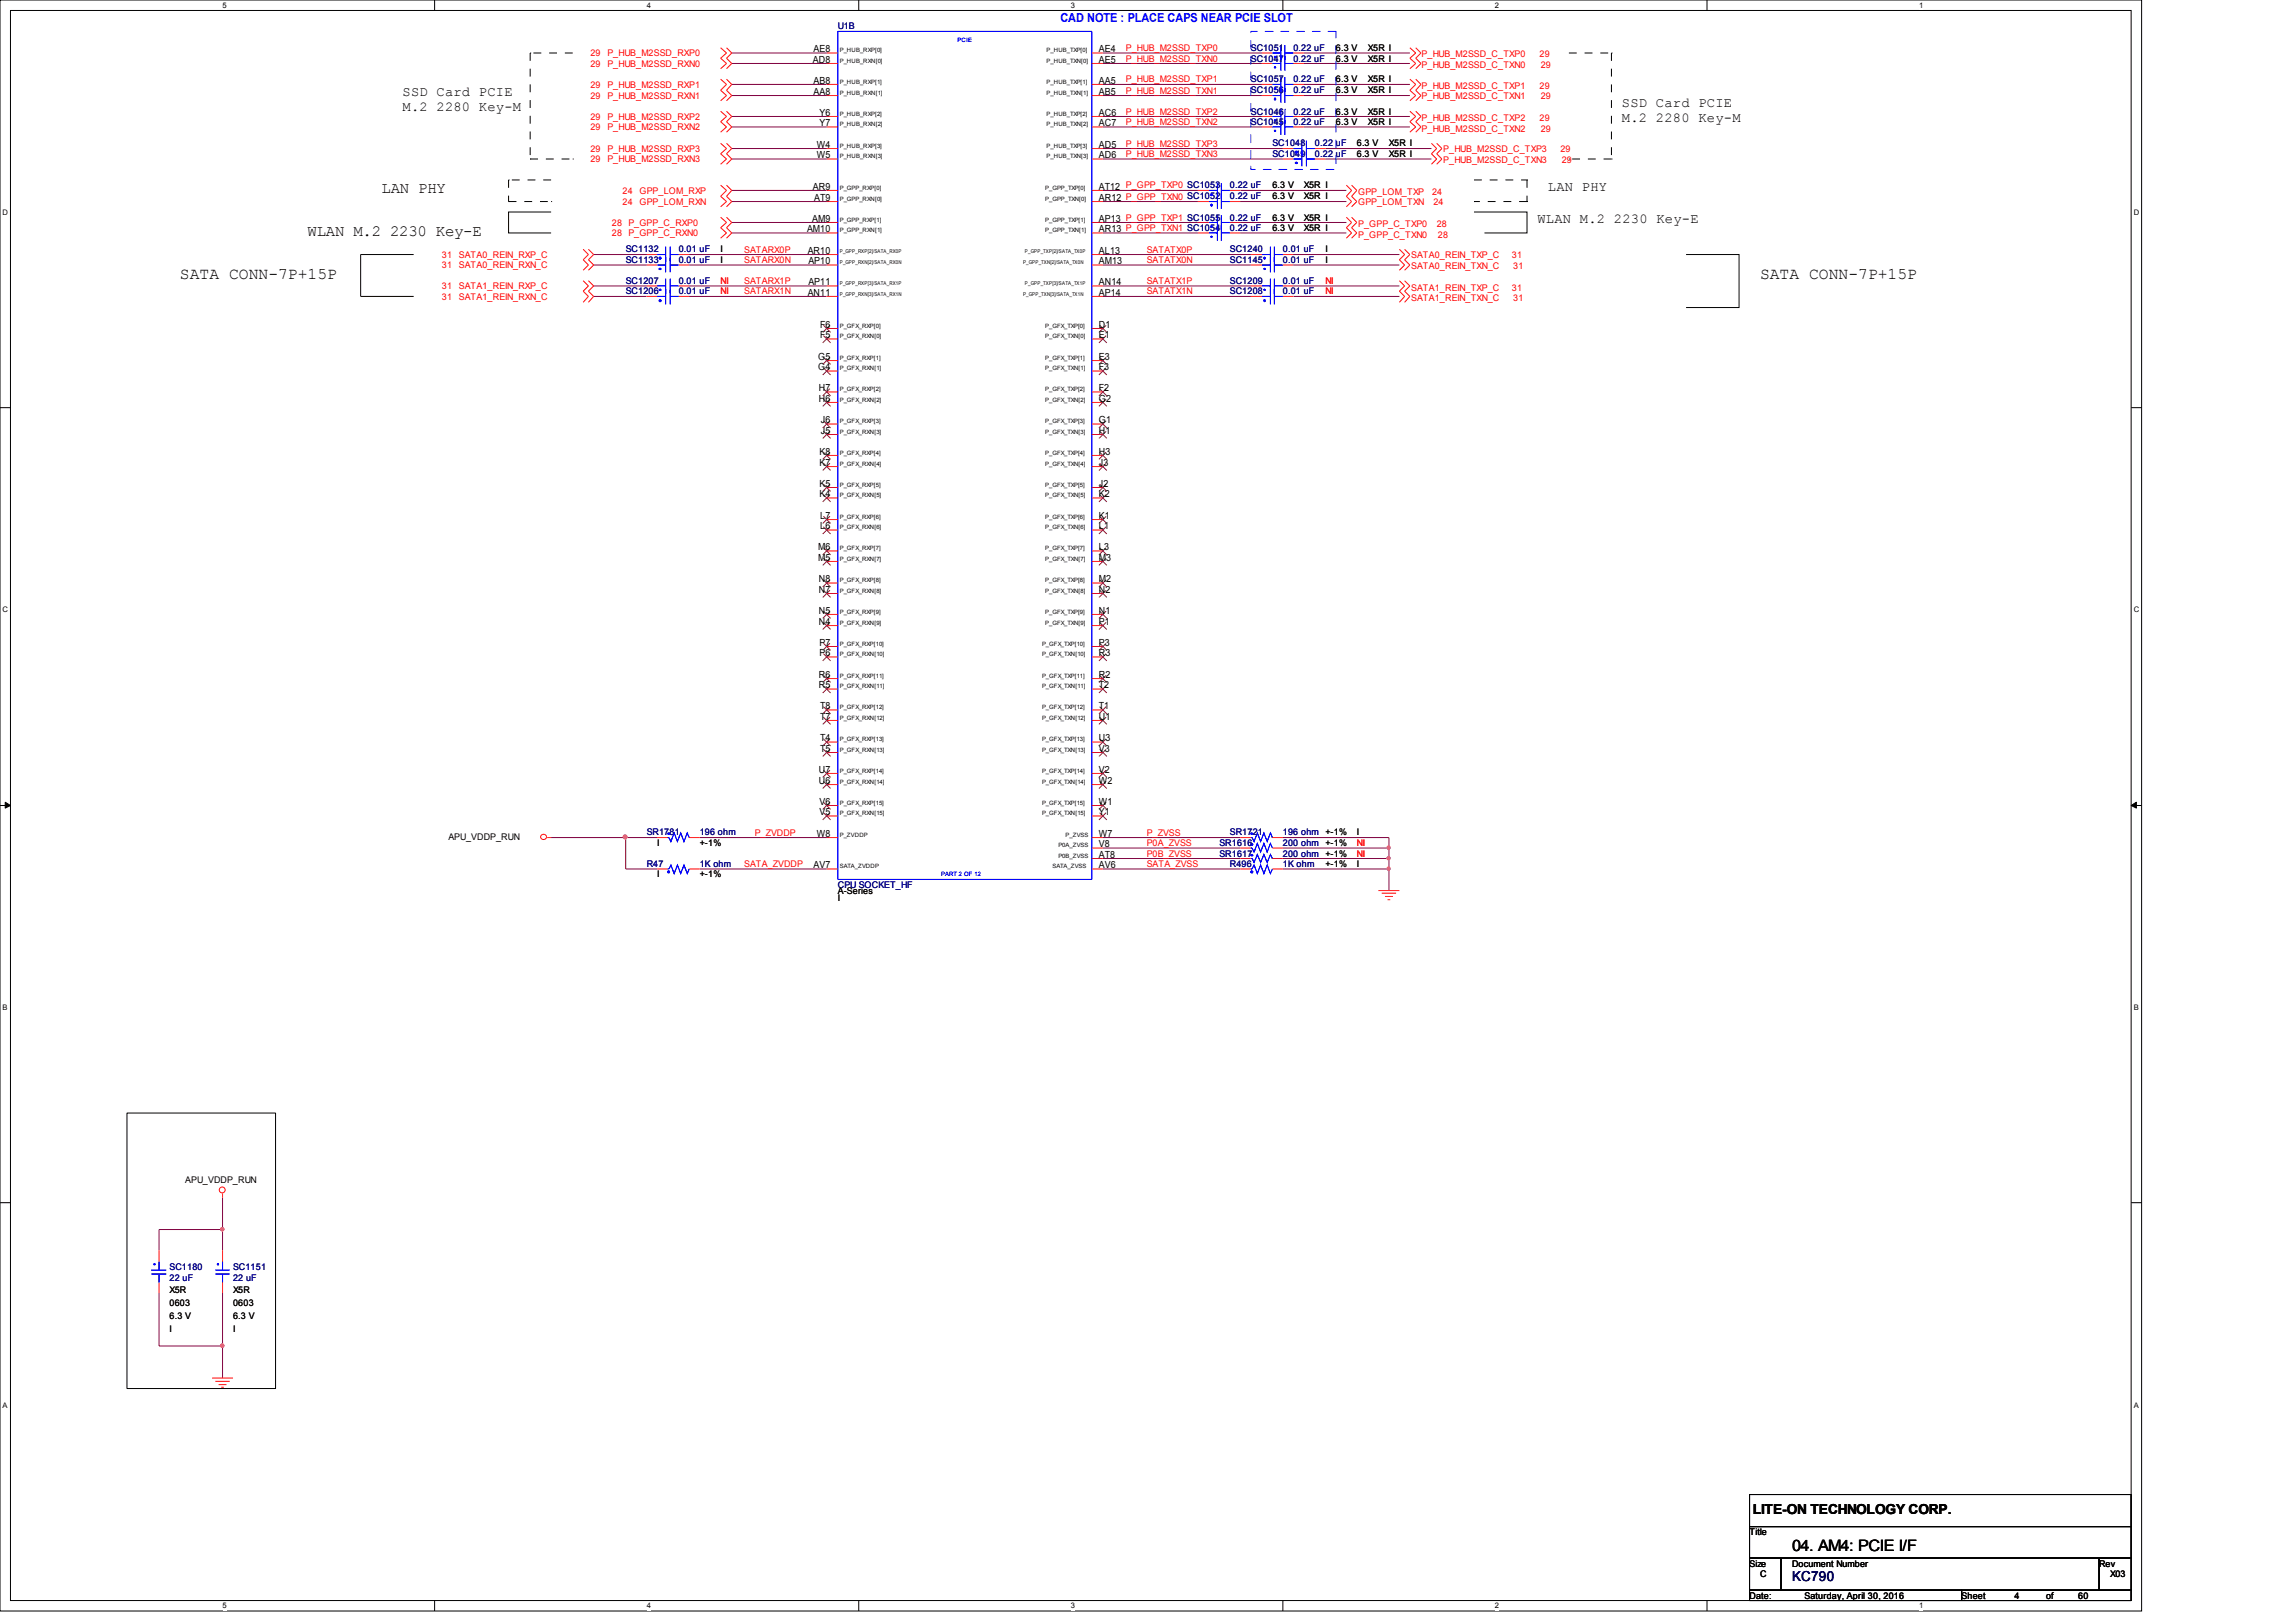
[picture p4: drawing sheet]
<svg xmlns="http://www.w3.org/2000/svg" width="297mm" height="210mm" viewBox="0 0 297 210" stroke-linecap="round" stroke-linejoin="round" font-family="sans-serif">
<defs><g id="words">
<g font-size="2.1">
<text x="23.3" y="36.2">SATA CONN-7P+15P</text>
<text x="227.7" y="36.2">SATA CONN-7P+15P</text>
</g>
<g font-size="2">
<text x="49.4" y="25">LAN PHY</text>
<text x="39.8" y="30.5">WLAN M.2 2230 Key-E</text>
<text x="231.8" y="200.7">04. AM4: PCIE I/F</text>
</g>
<g font-size="1.8">
<text x="52.1" y="12.4">SSD Card PCIE</text>
<text x="52.1" y="14.3">M.2 2280 Key-M</text>
<text x="209.8" y="13.8">SSD Card PCIE</text>
<text x="209.8" y="15.7">M.2 2280 Key-M</text>
<text x="198.9" y="28.9">WLAN M.2 2230 Key-E</text>
<text x="200.2" y="24.7">LAN PHY</text>
<text x="226.7" y="195.9">LITE-ON TECHNOLOGY CORP.</text>
</g>
<text font-size="1.8" fill="#000040" x="231.8" y="204.6">KC790</text>
<text font-size="1.6" fill="#00f" x="137.2" y="2.9">CAD NOTE : PLACE CAPS NEAR PCIE SLOT</text>
<g font-size="1.3">
<text x="105.2" y="8.1">AD8</text>
<text x="105.2" y="10.8">AB8</text>
<text x="105.2" y="6.8">AE8</text>
<text x="142.2" y="10.8">AA5</text>
<text x="142.2" y="8.1">AE5</text>
<text x="142.2" y="6.8">AE4</text>
<text x="105.2" y="12.3">AA8</text>
<text x="106" y="16.3">Y7</text>
<text x="106" y="15">Y6</text>
<text x="142.2" y="16.3">AC7</text>
<text x="142.2" y="15">AC6</text>
<text x="142.2" y="12.3">AB5</text>
<text x="105.7" y="20.5">W5</text>
<text x="105.7" y="19.1">W4</text>
<text x="142.2" y="20.5">AD6</text>
<text x="142.2" y="19.1">AD5</text>
<text x="105.1" y="28.7">AM9</text>
<text x="105.2" y="24.6">AR9</text>
<text x="105.3" y="26">AT9</text>
<text x="142.2" y="28.7">AP13 P_GPP_TXP1 SC1055</text>
<text x="142.2" y="26">AR12 P_GPP_TXN0 SC1052</text>
<text x="142.2" y="24.6">AT12 P_GPP_TXP0 SC1053</text>
<text x="104.4" y="30.1">AM10</text>
<text x="104.5" y="32.9">AR10</text>
<text x="104.6" y="34.2">AP10</text>
<text x="142.2" y="34.2">AM13</text>
<text x="142.2" y="32.9">AL13</text>
<text x="142.2" y="30.1">AR13 P_GPP_TXN1 SC1054</text>
<text x="104.5" y="38.3">AN11</text>
<text x="104.6" y="36.9">AP11</text>
<text x="142.2" y="38.3">AP14</text>
<text x="142.2" y="36.9">AN14</text>
<text x="105.8" y="47.9">G4</text>
<text x="105.8" y="46.6">G5</text>
<text x="106.1" y="43.8">F5</text>
<text x="106.1" y="42.4">F6</text>
<text x="142.2" y="47.9">F3</text>
<text x="142.2" y="46.6">E3</text>
<text x="142.2" y="43.8">E1</text>
<text x="142.2" y="42.4">D1</text>
<text x="105.9" y="52">H6</text>
<text x="105.9" y="50.6">H7</text>
<text x="142.2" y="52">G2</text>
<text x="142.2" y="50.6">F2</text>
<text x="106" y="58.8">K8</text>
<text x="106.2" y="56.1">J5</text>
<text x="106.2" y="54.8">J6</text>
<text x="142.2" y="58.8">H3</text>
<text x="142.2" y="56.1">H1</text>
<text x="142.2" y="54.8">G1</text>
<text x="106" y="64.3">K4</text>
<text x="106" y="63">K5</text>
<text x="106" y="60.3">K7</text>
<text x="142.2" y="64.3">K2</text>
<text x="142.2" y="63">J2</text>
<text x="142.2" y="60.3">J3</text>
<text x="105.8" y="71.2">M6</text>
<text x="106.1" y="68.5">L6</text>
<text x="106.1" y="67.1">L7</text>
<text x="142.2" y="71.2">L3</text>
<text x="142.2" y="68.5">L1</text>
<text x="142.2" y="67.1">K1</text>
<text x="105.8" y="72.6">M5</text>
<text x="105.9" y="76.7">N7</text>
<text x="105.9" y="75.4">N8</text>
<text x="142.2" y="76.7">N2</text>
<text x="142.2" y="75.4">M2</text>
<text x="142.2" y="72.6">M3</text>
<text x="105.9" y="80.9">N4</text>
<text x="105.9" y="79.4">N5</text>
<text x="106" y="83.6">P7</text>
<text x="142.2" y="83.6">P3</text>
<text x="142.2" y="80.9">P1</text>
<text x="142.2" y="79.4">N1</text>
<text x="105.9" y="89.1">R5</text>
<text x="105.9" y="87.7">R6</text>
<text x="106" y="84.9">P6</text>
<text x="142.2" y="89.1">T2</text>
<text x="142.2" y="87.7">R2</text>
<text x="142.2" y="84.9">R3</text>
<text x="106.1" y="95.9">T4</text>
<text x="106.1" y="93.1">T7</text>
<text x="106.1" y="91.8">T8</text>
<text x="142.2" y="95.9">U3</text>
<text x="142.2" y="93.1">U1</text>
<text x="142.2" y="91.8">T1</text>
<text x="105.9" y="101.4">U6</text>
<text x="105.9" y="100">U7</text>
<text x="106.1" y="97.3">T5</text>
<text x="142.2" y="101.4">W2</text>
<text x="142.2" y="100">V2</text>
<text x="142.2" y="97.3">V3</text>
<text x="106" y="105.5">V5</text>
<text x="106" y="104.1">V6</text>
<text x="142.2" y="105.5">Y1</text>
<text x="142.2" y="104.1">W1</text>
<text x="105.2" y="112.4">AV7</text>
<text x="105.7" y="108.3">W8</text>
<text x="142.2" y="112.4">AV6</text>
<text x="142.2" y="111">AT8</text>
<text x="142.2" y="109.6">V8</text>
<text x="142.2" y="108.3">W7</text>
</g>
<g font-size="1.2" fill="#000080">
<text x="108.4" y="3.8">U1B</text>
<text x="161.8" y="8">SC1047</text>
<text x="161.8" y="10.7">SC1057</text>
<text x="161.8" y="6.6">SC1051</text>
<text x="167.3" y="8">0.22 uF</text>
<text x="167.3" y="10.7">0.22 uF</text>
<text x="167.3" y="6.6">0.22 uF</text>
<text x="161.8" y="14.8">SC1046</text>
<text x="161.8" y="12">SC1056</text>
<text x="161.8" y="16.2">SC1045</text>
<text x="167.3" y="14.8">0.22 uF</text>
<text x="167.3" y="12">0.22 uF</text>
<text x="167.3" y="16.2">0.22 uF</text>
<text x="164.6" y="20.3">SC1049</text>
<text x="164.6" y="18.9">SC1048</text>
<text x="170.1" y="20.3">0.22 uF</text>
<text x="170.1" y="18.9">0.22 uF</text>
<text x="159.1" y="25.7">0.22 uF</text>
<text x="159.1" y="24.4">0.22 uF</text>
<text x="159.1" y="29.9">0.22 uF</text>
<text x="159.1" y="28.5">0.22 uF</text>
<text x="80.9" y="34">SC1133</text>
<text x="80.9" y="32.6">SC1132</text>
<text x="87.8" y="34">0.01 uF</text>
<text x="87.8" y="32.6">0.01 uF</text>
<text x="159.1" y="32.6">SC1240</text>
<text x="159.1" y="34">SC1145</text>
<text x="165.9" y="32.6">0.01 uF</text>
<text x="165.9" y="34">0.01 uF</text>
<text x="80.9" y="38.1">SC1206</text>
<text x="80.9" y="36.7">SC1207</text>
<text x="87.8" y="38.1">0.01 uF</text>
<text x="87.8" y="36.7">0.01 uF</text>
<text x="159.1" y="38.1">SC1208</text>
<text x="159.1" y="36.7">SC1209</text>
<text x="165.9" y="38.1">0.01 uF</text>
<text x="165.9" y="36.7">0.01 uF</text>
<text x="83.7" y="112.2">R47</text>
<text x="83.7" y="108">SR1781</text>
<text x="90.5" y="108">196 ohm</text>
<text x="90.5" y="112.2">1K ohm</text>
<text x="157.7" y="109.5">SR1616</text>
<text x="157.7" y="110.8">SR1617</text>
<text x="159.1" y="112.2">R496</text>
<text x="159.1" y="108">SR1721</text>
<text x="165.9" y="108">196 ohm +-1%</text>
<text x="165.9" y="109.5">200 ohm +-1%</text>
<text x="165.9" y="110.8">200 ohm +-1%</text>
<text x="165.9" y="112.2">1K ohm</text>
<text x="108.4" y="114.9">CPU SOCKET_HF</text>
<text x="21.9" y="164.3">SC1180</text>
<text x="21.9" y="165.7">22 uF</text>
<text x="30.1" y="164.3">SC1151</text>
<text x="30.1" y="165.7">22 uF</text>
</g>
<g font-size="1.2" fill="#f00">
<text x="76.4" y="7.3">29</text>
<text x="76.4" y="8.6">29</text>
<text x="76.4" y="11.3">29</text>
<text x="78.6" y="7.3">P_HUB_M2SSD_RXP0</text>
<text x="78.6" y="8.6">P_HUB_M2SSD_RXN0</text>
<text x="78.6" y="11.3">P_HUB_M2SSD_RXP1</text>
<text x="145.6" y="6.6">P_HUB_M2SSD_TXP0</text>
<text x="145.6" y="8">P_HUB_M2SSD_TXN0</text>
<text x="145.6" y="10.7">P_HUB_M2SSD_TXP1</text>
<text x="183.9" y="11.5">P_HUB_M2SSD_C_TXP1</text>
<text x="183.9" y="7.4">P_HUB_M2SSD_C_TXP0</text>
<text x="183.9" y="8.8">P_HUB_M2SSD_C_TXN0</text>
<text x="199.1" y="11.5">29</text>
<text x="199.1" y="7.4">29</text>
<text x="199.3" y="8.8">29</text>
<text x="76.4" y="12.8">29</text>
<text x="76.4" y="15.5">29</text>
<text x="76.4" y="16.8">29</text>
<text x="78.6" y="12.8">P_HUB_M2SSD_RXN1</text>
<text x="78.6" y="15.5">P_HUB_M2SSD_RXP2</text>
<text x="78.6" y="16.8">P_HUB_M2SSD_RXN2</text>
<text x="145.6" y="14.8">P_HUB_M2SSD_TXP2</text>
<text x="145.6" y="16.2">P_HUB_M2SSD_TXN2</text>
<text x="145.6" y="12.1">P_HUB_M2SSD_TXN1</text>
<text x="183.9" y="12.9">P_HUB_M2SSD_C_TXN1</text>
<text x="183.9" y="15.7">P_HUB_M2SSD_C_TXP2</text>
<text x="183.9" y="17">P_HUB_M2SSD_C_TXN2</text>
<text x="199.1" y="15.7">29</text>
<text x="199.3" y="12.9">29</text>
<text x="199.3" y="17">29</text>
<text x="76.4" y="19.6">29</text>
<text x="76.4" y="21">29</text>
<text x="78.6" y="19.6">P_HUB_M2SSD_RXP3</text>
<text x="78.6" y="21">P_HUB_M2SSD_RXN3</text>
<text x="145.6" y="19">P_HUB_M2SSD_TXP3</text>
<text x="145.6" y="20.3">P_HUB_M2SSD_TXN3</text>
<text x="186.7" y="19.7">P_HUB_M2SSD_C_TXP3</text>
<text x="186.7" y="21.1">P_HUB_M2SSD_C_TXN3</text>
<text x="201.8" y="19.7">29</text>
<text x="202" y="21.1">29</text>
<text x="79.2" y="29.2">28 P_GPP_C_RXP0</text>
<text x="80.5" y="25.1">24</text>
<text x="80.5" y="26.5">24</text>
<text x="82.7" y="25.1">GPP_LOM_RXP</text>
<text x="82.7" y="26.5">GPP_LOM_RXN</text>
<text x="175.7" y="29.4">P_GPP_C_TXP0</text>
<text x="175.7" y="25.2">GPP_LOM_TXP</text>
<text x="175.7" y="26.6">GPP_LOM_TXN</text>
<text x="185.3" y="25.2">24</text>
<text x="185.4" y="26.6">24</text>
<text x="185.8" y="29.4">28</text>
<text x="57.2" y="33.4">31</text>
<text x="57.2" y="34.7">31</text>
<text x="59.4" y="33.4">SATA0_REIN_RXP_C</text>
<text x="59.4" y="34.7">SATA0_REIN_RXN_C</text>
<text x="79.2" y="30.6">28 P_GPP_C_RXN0</text>
<text x="96.3" y="32.7">SATARX0P</text>
<text x="96.3" y="34">SATARX0N</text>
<text x="148.3" y="32.7">SATATX0P</text>
<text x="148.3" y="34">SATATX0N</text>
<text x="175.7" y="30.7">P_GPP_C_TXN0</text>
<text x="182.5" y="33.4">SATA0_REIN_TXP_C</text>
<text x="182.5" y="34.8">SATA0_REIN_TXN_C</text>
<text x="186" y="30.7">28</text>
<text x="195.6" y="33.4">31</text>
<text x="195.7" y="34.8">31</text>
<text x="57.2" y="37.4">31</text>
<text x="57.2" y="38.8">31</text>
<text x="59.4" y="37.4">SATA1_REIN_RXP_C</text>
<text x="59.4" y="38.8">SATA1_REIN_RXN_C</text>
<text x="93.2" y="38.1">NI</text>
<text x="93.2" y="36.7">NI</text>
<text x="96.3" y="36.7">SATARX1P</text>
<text x="96.3" y="38.1">SATARX1N</text>
<text x="148.3" y="36.7">SATATX1P</text>
<text x="148.3" y="38.1">SATATX1N</text>
<text x="171.4" y="38.1">NI</text>
<text x="171.4" y="36.7">NI</text>
<text x="182.5" y="37.6">SATA1_REIN_TXP_C</text>
<text x="182.5" y="38.9">SATA1_REIN_TXN_C</text>
<text x="195.6" y="37.6">31</text>
<text x="195.7" y="38.9">31</text>
<text x="96.3" y="112.2">SATA_ZVDDP</text>
<text x="97.6" y="108.1">P_ZVDDP</text>
<text x="148.3" y="109.5">P0A_ZVSS</text>
<text x="148.3" y="110.8">P0B_ZVSS</text>
<text x="148.3" y="112.2">SATA_ZVSS</text>
<text x="148.3" y="108.1">P_ZVSS</text>
<text x="175.5" y="109.5">NI</text>
<text x="175.5" y="110.8">NI</text>
</g>
<g font-size="1.2">
<text x="172.8" y="8">6.3 V</text>
<text x="172.8" y="10.7">6.3 V</text>
<text x="172.8" y="6.6">6.3 V</text>
<text x="177" y="8">X5R I</text>
<text x="177" y="10.7">X5R I</text>
<text x="177" y="6.6">X5R I</text>
<text x="172.8" y="14.8">6.3 V</text>
<text x="172.8" y="12">6.3 V</text>
<text x="172.8" y="16.2">6.3 V</text>
<text x="177" y="14.8">X5R I</text>
<text x="177" y="12">X5R I</text>
<text x="177" y="16.2">X5R I</text>
<text x="175.5" y="20.3">6.3 V</text>
<text x="175.5" y="18.9">6.3 V</text>
<text x="179.7" y="20.3">X5R I</text>
<text x="179.7" y="18.9">X5R I</text>
<text x="164.6" y="25.7">6.3 V</text>
<text x="164.6" y="24.4">6.3 V</text>
<text x="164.6" y="29.9">6.3 V</text>
<text x="164.6" y="28.5">6.3 V</text>
<text x="168.7" y="25.7">X5R I</text>
<text x="168.7" y="24.4">X5R I</text>
<text x="168.7" y="29.9">X5R I</text>
<text x="168.7" y="28.5">X5R I</text>
<text x="93.2" y="34">I</text>
<text x="93.2" y="32.6">I</text>
<text x="171.4" y="32.6">I</text>
<text x="171.4" y="34">I</text>
<text x="58" y="108.6">APU_VDDP_RUN</text>
<text x="85" y="113.5">I</text>
<text x="85" y="109.5">I</text>
<text x="90.5" y="113.5">+-1%</text>
<text x="90.5" y="109.5">+-1%</text>
<text x="171.4" y="112.2">+-1%</text>
<text x="175.5" y="108">I</text>
<text x="175.5" y="112.2">I</text>
<text x="108.4" y="115.7">A-Series</text>
<text x="108.4" y="116.6">I</text>
<text x="24" y="153.1">APU_VDDP_RUN</text>
<text x="21.9" y="167.3">X5R</text>
<text x="30.1" y="167.3">X5R</text>
<text x="21.9" y="169">0603</text>
<text x="21.9" y="170.6">6.3 V</text>
<text x="21.9" y="172.3">I</text>
<text x="30.1" y="169">0603</text>
<text x="30.1" y="170.6">6.3 V</text>
<text x="30.1" y="172.3">I</text>
<text x="226.3" y="198.6">Title</text>
<text x="226.3" y="202.7">Size</text>
<text x="231.8" y="202.7">Document Number</text>
<text x="271.5" y="202.7">Rev</text>
<text x="226.3" y="206.8">Date:</text>
<text x="227.7" y="204">C</text>
<text x="233.4" y="206.8">Saturday, April 30, 2016</text>
<text x="253.7" y="206.8">Sheet</text>
<text x="260.6" y="206.8">4</text>
<text x="264.7" y="206.8">of</text>
<text x="268.8" y="206.8">60</text>
<text x="273" y="204">X03</text>
</g>
<g font-size="1">
<text x="28.8" y="1">5</text>
<text x="83.7" y="1">4</text>
<text x="138.5" y="1">3</text>
<text x="193.4" y="1">2</text>
<text x="248.2" y="1">1</text>
<text x=".3" y="27.9">D</text>
<text x="276" y="27.9">D</text>
<text x=".3" y="79.2">C</text>
<text x="276" y="79.2">C</text>
<text x=".3" y="130.7">B</text>
<text x="276" y="130.7">B</text>
<text x=".3" y="182.1">A</text>
<text x="276" y="182.1">A</text>
<text x="28.8" y="208.1">5</text>
<text x="83.7" y="208.1">4</text>
<text x="138.5" y="208.1">3</text>
<text x="193.4" y="208.1">2</text>
<text x="248.2" y="208.1">1</text>
</g>
<g font-size=".8" fill="#00f">
<text x="123.9" y="5.4">PCIE</text>
<text x="121.8" y="113.4">PART 2 OF 12</text>
</g>
<g font-size=".8">
<text x="108.6" y="10.9">P_HUB_RXP[1]</text>
<text x="108.6" y="8.1">P_HUB_RXN[0]</text>
<text x="108.6" y="6.8">P_HUB_RXP[0]</text>
<text x="135.4" y="10.9">P_HUB_TXP[1]</text>
<text x="135.4" y="8.1">P_HUB_TXN[0]</text>
<text x="135.4" y="6.8">P_HUB_TXP[0]</text>
<text x="108.6" y="16.3">P_HUB_RXN[2]</text>
<text x="108.6" y="15">P_HUB_RXP[2]</text>
<text x="108.6" y="12.3">P_HUB_RXN[1]</text>
<text x="135.4" y="16.3">P_HUB_TXN[2]</text>
<text x="135.4" y="15">P_HUB_TXP[2]</text>
<text x="135.4" y="12.3">P_HUB_TXN[1]</text>
<text x="108.6" y="20.5">P_HUB_RXN[3]</text>
<text x="108.6" y="19.1">P_HUB_RXP[3]</text>
<text x="135.4" y="20.5">P_HUB_TXN[3]</text>
<text x="135.4" y="19.1">P_HUB_TXP[3]</text>
<text x="108.6" y="28.7">P_GPP_RXP[1]</text>
<text x="108.6" y="26">P_GPP_RXN[0]</text>
<text x="108.6" y="24.6">P_GPP_RXP[0]</text>
<text x="135.2" y="28.7">P_GPP_TXP[1]</text>
<text x="135.2" y="26">P_GPP_TXN[0]</text>
<text x="135.2" y="24.6">P_GPP_TXP[0]</text>
<text x="108.6" y="30.1">P_GPP_RXN[1]</text>
<text x="135.2" y="30.1">P_GPP_TXN[1]</text>
<text x="108.6" y="47.9">P_GFX_RXN[1]</text>
<text x="108.6" y="46.6">P_GFX_RXP[1]</text>
<text x="108.6" y="43.8">P_GFX_RXN[0]</text>
<text x="108.6" y="42.4">P_GFX_RXP[0]</text>
<text x="135.2" y="47.9">P_GFX_TXN[1]</text>
<text x="135.2" y="46.6">P_GFX_TXP[1]</text>
<text x="135.2" y="43.8">P_GFX_TXN[0]</text>
<text x="135.2" y="42.4">P_GFX_TXP[0]</text>
<text x="108.6" y="52.1">P_GFX_RXN[2]</text>
<text x="108.6" y="50.6">P_GFX_RXP[2]</text>
<text x="135.2" y="52.1">P_GFX_TXN[2]</text>
<text x="135.2" y="50.6">P_GFX_TXP[2]</text>
<text x="108.6" y="58.9">P_GFX_RXP[4]</text>
<text x="108.6" y="56.1">P_GFX_RXN[3]</text>
<text x="108.6" y="54.8">P_GFX_RXP[3]</text>
<text x="135.2" y="58.9">P_GFX_TXP[4]</text>
<text x="135.2" y="56.1">P_GFX_TXN[3]</text>
<text x="135.2" y="54.8">P_GFX_TXP[3]</text>
<text x="108.6" y="64.3">P_GFX_RXN[5]</text>
<text x="108.6" y="63">P_GFX_RXP[5]</text>
<text x="108.6" y="60.3">P_GFX_RXN[4]</text>
<text x="135.2" y="64.3">P_GFX_TXN[5]</text>
<text x="135.2" y="63">P_GFX_TXP[5]</text>
<text x="135.2" y="60.3">P_GFX_TXN[4]</text>
<text x="108.6" y="71.2">P_GFX_RXP[7]</text>
<text x="108.6" y="68.5">P_GFX_RXN[6]</text>
<text x="108.6" y="67.1">P_GFX_RXP[6]</text>
<text x="135.2" y="71.2">P_GFX_TXP[7]</text>
<text x="135.2" y="68.5">P_GFX_TXN[6]</text>
<text x="135.2" y="67.1">P_GFX_TXP[6]</text>
<text x="108.6" y="76.7">P_GFX_RXN[8]</text>
<text x="108.6" y="75.4">P_GFX_RXP[8]</text>
<text x="108.6" y="72.6">P_GFX_RXN[7]</text>
<text x="135.2" y="76.7">P_GFX_TXN[8]</text>
<text x="135.2" y="75.4">P_GFX_TXP[8]</text>
<text x="135.2" y="72.6">P_GFX_TXN[7]</text>
<text x="108.6" y="83.6">P_GFX_RXP[10]</text>
<text x="108.6" y="80.9">P_GFX_RXN[9]</text>
<text x="108.6" y="79.5">P_GFX_RXP[9]</text>
<text x="134.8" y="83.6">P_GFX_TXP[10]</text>
<text x="135.2" y="80.9">P_GFX_TXN[9]</text>
<text x="135.2" y="79.5">P_GFX_TXP[9]</text>
<text x="108.6" y="89.1">P_GFX_RXN[11]</text>
<text x="108.6" y="87.7">P_GFX_RXP[11]</text>
<text x="108.6" y="84.9">P_GFX_RXN[10]</text>
<text x="134.8" y="89.1">P_GFX_TXN[11]</text>
<text x="134.8" y="87.7">P_GFX_TXP[11]</text>
<text x="134.8" y="84.9">P_GFX_TXN[10]</text>
<text x="108.6" y="95.9">P_GFX_RXP[13]</text>
<text x="108.6" y="93.2">P_GFX_RXN[12]</text>
<text x="108.6" y="91.8">P_GFX_RXP[12]</text>
<text x="134.8" y="95.9">P_GFX_TXP[13]</text>
<text x="134.8" y="93.2">P_GFX_TXN[12]</text>
<text x="134.8" y="91.8">P_GFX_TXP[12]</text>
<text x="108.6" y="101.4">P_GFX_RXN[14]</text>
<text x="108.6" y="100.1">P_GFX_RXP[14]</text>
<text x="108.6" y="97.3">P_GFX_RXN[13]</text>
<text x="134.8" y="101.4">P_GFX_TXN[14]</text>
<text x="134.8" y="100.1">P_GFX_TXP[14]</text>
<text x="134.8" y="97.3">P_GFX_TXN[13]</text>
<text x="108.6" y="105.5">P_GFX_RXN[15]</text>
<text x="108.6" y="104.1">P_GFX_RXP[15]</text>
<text x="134.8" y="105.5">P_GFX_TXN[15]</text>
<text x="134.8" y="104.1">P_GFX_TXP[15]</text>
<text x="108.6" y="112.4">SATA_ZVDDP</text>
<text x="108.6" y="108.3">P_ZVDDP</text>
<text x="136.1" y="112.4">SATA_ZVSS</text>
<text x="136.9" y="111">P0B_ZVSS</text>
<text x="136.9" y="109.6">P0A_ZVSS</text>
<text x="137.8" y="108.3">P_ZVSS</text>
</g>
<g font-size=".7">
<text x="108.6" y="34.1">P_GPP_RXN[2]/SATA_RX0N</text>
<text x="108.6" y="32.8">P_GPP_RXP[2]/SATA_RX0P</text>
<text x="132.3" y="34.1">P_GPP_TXN[2]/SATA_TX0N</text>
<text x="132.6" y="32.8">P_GPP_TXP[2]/SATA_TX0P</text>
<text x="108.6" y="38.3">P_GPP_RXN[3]/SATA_RX1N</text>
<text x="108.6" y="36.8">P_GPP_RXP[3]/SATA_RX1P</text>
<text x="132.3" y="38.3">P_GPP_TXN[3]/SATA_TX1N</text>
<text x="132.6" y="36.8">P_GPP_TXP[3]/SATA_TX1P</text>
</g>
</g></defs>
<path d="M0 0h277v208.4h-277zM1.4 1.4h274.3v205.7h-274.3z" fill="none" stroke="#000" stroke-width=".13"/>
<g fill="#fff">
<path d="M28.8 .2h.5v1.1h-.5z" fill-rule="evenodd"/>
<path d="M28.8 207.3h.5v1.1h-.5z" fill-rule="evenodd"/>
</g>
<path d="M56.2 0v1.4M56.2 207.1v1.3" fill="none" stroke="#000" stroke-width=".13"/>
<g fill="#fff">
<path d="M83.7 .2h.5v1.1h-.5z" fill-rule="evenodd"/>
<path d="M83.7 207.3h.5v1.1h-.5z" fill-rule="evenodd"/>
</g>
<path d="M111.1 0v1.4M111.1 207.1v1.3" fill="none" stroke="#000" stroke-width=".13"/>
<g fill="#fff">
<path d="M138.5 .2h.5v1.1h-.5z" fill-rule="evenodd"/>
<path d="M138.5 207.3h.5v1.1h-.5z" fill-rule="evenodd"/>
</g>
<path d="M165.9 0v1.4M165.9 207.1v1.3" fill="none" stroke="#000" stroke-width=".13"/>
<g fill="#fff">
<path d="M193.4 .2h.5v1.1h-.5z" fill-rule="evenodd"/>
<path d="M193.4 207.3h.5v1.1h-.5z" fill-rule="evenodd"/>
</g>
<path d="M220.8 0v1.4M220.8 207.1v1.3" fill="none" stroke="#000" stroke-width=".13"/>
<g fill="#fff">
<path d="M248.2 .2h.6v1.1h-.6z" fill-rule="evenodd"/>
<path d="M248.2 207.3h.6v1.1h-.6z" fill-rule="evenodd"/>
<path d="M.3 27h.6v1.1h-.6z" fill-rule="evenodd"/>
<path d="M276 27h.6v1.1h-.6z" fill-rule="evenodd"/>
<path d="M.3 78.4h.6v1.1h-.6z" fill-rule="evenodd"/>
<path d="M276 78.4h.6v1.1h-.6z" fill-rule="evenodd"/>
</g>
<path d="M0 52.7h1.4M275.7 52.7h1.3" fill="none" stroke="#000" stroke-width=".13"/>
<g fill="#fff">
<path d="M.3 129.9h.6v1.1h-.6z" fill-rule="evenodd"/>
<path d="M276 129.9h.6v1.1h-.6z" fill-rule="evenodd"/>
</g>
<path d="M0 104.2h1.4M275.7 104.2h1.3" fill="none" stroke="#000" stroke-width=".13"/>
<path d="M.7 103.8l.7 .4-.7 .4zM275.7 104.2l.7-.4v.8z" fill="#000" stroke="#000" stroke-width=".13"/>
<g fill="#fff">
<path d="M.3 181.3h.6v1.1h-.6z" fill-rule="evenodd"/>
<path d="M276 181.3h.6v1.1h-.6z" fill-rule="evenodd"/>
</g>
<g fill="none" stroke="#000" stroke-width=".13">
<path d="M53.5 32.9h-6.8v5.5h6.8M71.3 27.4h-5.5v2.7h5.5M190.7 27.4h6.8v2.7h-5.5M218.1 32.9h6.9v6.9h-6.9M0 155.6h1.4M16.4 144h19.2v35.7h-19.2zM275.7 155.6h1.3M226.3 193.4h49.4v4.1h-49.4zM226.3 197.5h49.4v4.1h-49.4zM226.3 201.6h4.1v4.1h-4.1zM226.3 205.7h27.4v1.4h-27.4zM230.4 201.6h41.1v4.1h-41.1z"/>
<path d="M253.7 205.7h22v1.4h-22zM271.5 201.6h4.2v4.1h-4.2z"/>
</g>
<g fill="none" stroke="#800040" stroke-width=".13">
<path d="M94.7 10.9h12.2M94.7 12.4h12.2M94.7 6.9h12.2M94.7 15.1h12.2M94.7 16.4h12.2M94.7 8.2h12.2M94.7 19.2h12.2M142.7 19.2h23.2M142.7 6.9h20.5M142.7 8.2h20.5M142.7 15.1h20.5M142.7 16.4h20.5"/>
<path d="M142.7 10.9h20.5M142.7 12.4h20.5M168.7 6.9h13.7M168.7 15.1h13.7M168.7 16.4h13.7M168.7 8.2h13.7M168.7 10.9h13.7M168.7 12.4h13.7M171.5 19.2h13.7M76.8 37h6.9M76.8 38.4h6.9M76.8 32.9h6.9"/>
<path d="M76.8 34.3h6.9M89.2 32.9h17.7M89.2 34.3h17.7M89.2 37h17.7M89.2 38.4h17.7M94.7 20.6h12.2M94.7 28.8h12.2M94.7 30.1h12.2M94.7 24.6h12.2M94.7 26.1h12.2M142.7 20.6h23.2M142.7 38.4h19.1"/>
<path d="M142.7 34.3h19.1M142.7 24.6h12.2M142.7 26.1h12.2M142.7 28.8h12.2M142.7 30.1h12.2M142.7 37h19.1M142.7 32.9h19.1M160.4 24.6h13.8M160.4 28.8h13.8M160.4 30.1h13.8M160.4 26.1h13.8M167.3 38.4h13.7"/>
<path d="M167.3 32.9h13.7M167.3 34.3h13.7M167.3 37h13.7M171.5 20.6h13.7M71.3 108.4h9.6M80.9 108.4v4h4.1M80.9 108.4h4.1M90.5 108.4h16.4M90.5 112.4h16.4M142.7 109.7h17.7M142.7 111.1h17.7M142.7 112.4h17.7"/>
<path d="M142.7 108.4h17.7M165.9 109.7h13.8M165.9 111.1h13.8M165.9 108.4h13.8v1.3M165.9 112.4h13.8M179.7 109.7v1.4M179.7 111.1v1.3M179.7 112.4v2.8M28.8 159.1v2.7M28.8 159.1h-8.2v2.7M28.8 154.9v4.2M20.6 167.3v6.9h8.2"/>
<path d="M28.8 167.3v6.9M28.8 174.2v4.1"/>
</g>
<g fill="#f0f" stroke="#f0f" stroke-width=".13">
<circle cx="80.9" cy="108.3" r=".25"/>
<circle cx="179.6" cy="109.7" r=".21"/>
<circle cx="28.7" cy="159" r=".21"/>
<circle cx="179.6" cy="111" r=".21"/>
<circle cx="179.6" cy="112.4" r=".21"/>
<circle cx="28.7" cy="174.1" r=".21"/>
</g>
<g fill="none" stroke="#f00" stroke-width=".13">
<path d="M93.2 6.2l.8 .7-.8 .6 .8 .7-.8 .7M93.2 10.2l.8 .7-.8 .8 .8 .7-.8 .6M93.2 14.4l.8 .7-.8 .6 .8 .7-.8 .7M93.2 18.5l.8 .7-.8 .7 .8 .7-.8 .7M94 6.2l.7 .7-.7 .6 .7 .7-.7 .7M94 10.2l.7 .7-.7 .8 .7 .7-.7 .6M94 14.4l.7 .7-.7 .6 .7 .7-.7 .7M94 18.5l.7 .7-.7 .7 .7 .7-.7 .7M106.9 15.1h1.5M106.9 12.4h1.5M106.9 8.2h1.5M106.9 10.9h1.5"/>
<path d="M106.9 6.9h1.5M106.9 19.2h1.5M106.9 16.4h1.5M141.2 15.1h1.5M141.2 12.4h1.5M141.2 8.2h1.5M141.2 10.9h1.5M141.2 6.9h1.5M141.2 19.2h1.5M141.2 16.4h1.5M163.2 15.1h1.4M163.2 12.4h1.4"/>
<path d="M163.2 8.2h1.4M163.2 10.9h1.4M163.2 6.9h1.4M163.2 16.4h1.4M165.9 19.2h1.4M167.3 15.1h1.4M167.3 12.4h1.4M167.3 8.2h1.4M167.3 10.9h1.4M167.3 6.9h1.4M167.3 16.4h1.4M170.1 19.2h1.4"/>
<path d="M182.4 10.2l.7 .7-.7 .8 .7 .7-.7 .6M182.4 6.2l.7 .7-.7 .6 .7 .7-.7 .7M182.4 14.4l.7 .7-.7 .6 .7 .7-.7 .7M183.1 10.2l.7 .7-.7 .8 .7 .7-.7 .6M183.1 6.2l.7 .7-.7 .6 .7 .7-.7 .7M183.1 14.4l.7 .7-.7 .6 .7 .7-.7 .7M185.2 18.5l.6 .7-.6 .7 .6 .7-.6 .7M185.8 18.5l.7 .7-.7 .7 .7 .7-.7 .7M75.4 32.3l.7 .6-.7 .7 .7 .7-.7 .7M75.4 36.3l.7 .7-.7 .7 .7 .7-.7 .7M76.1 32.3l.7 .6-.7 .7 .7 .7-.7 .7M76.1 36.3l.7 .7-.7 .7 .7 .7-.7 .7"/>
<path d="M83.7 34.3h1.3M83.7 38.4h1.3M83.7 37h1.3M83.7 32.9h1.3M87.8 34.3h1.4M87.8 38.4h1.4M87.8 37h1.4M87.8 32.9h1.4M93.2 24l.8 .6-.8 .8 .8 .7-.8 .7M93.2 28.1l.8 .7-.8 .7 .8 .6-.8 .7M94 24l.7 .6-.7 .8 .7 .7-.7 .7M94 28.1l.7 .7-.7 .7 .7 .6-.7 .7"/>
<path d="M106.9 34.3h1.5M106.9 26.1h1.5M106.9 38.4h1.5M106.9 24.6h1.5M106.9 37h1.5M106.9 20.6h1.5M106.9 32.9h1.5M106.9 30.1h1.5M106.9 28.8h1.5M141.2 34.3h1.5M141.2 26.1h1.5M141.2 38.4h1.5"/>
<path d="M141.2 24.6h1.5M141.2 37h1.5M141.2 20.6h1.5M141.2 32.9h1.5M141.2 30.1h1.5M141.2 28.8h1.5M154.9 26.1h1.5M154.9 24.6h1.5M154.9 30.1h1.5M154.9 28.8h1.5M159.1 26.1h1.3M159.1 24.6h1.3"/>
<path d="M159.1 30.1h1.3M159.1 28.8h1.3M161.8 34.3h1.4M161.8 38.4h1.4M161.8 37h1.4M161.8 32.9h1.4M165.9 20.6h1.4M165.9 34.3h1.4M165.9 38.4h1.4M165.9 37h1.4M165.9 32.9h1.4M170.1 20.6h1.4"/>
<path d="M174.2 28.1l.6 .7-.6 .7 .6 .6-.6 .7M174.2 24l.6 .6-.6 .8 .6 .7-.6 .7M174.8 28.1l.7 .7-.7 .7 .7 .6-.7 .7M174.8 24l.7 .6-.7 .8 .7 .7-.7 .7M181 32.3l.7 .6-.7 .7 .7 .7-.7 .7M181 36.3l.7 .7-.7 .7 .7 .7-.7 .7M181.7 32.3l.7 .6-.7 .7 .7 .7-.7 .7M181.7 36.3l.7 .7-.7 .7 .7 .7-.7 .7M106.9 58.9h1.5M106.9 56.2h1.5M106.9 54.9h1.5M106.9 52.1h1.5"/>
<path d="M106.9 50.7h1.5M106.9 48h1.5M106.9 46.7h1.5M106.9 43.9h1.5M106.9 42.5h1.5M141.2 58.9h1.5M141.2 56.2h1.5M141.2 54.9h1.5M141.2 52.1h1.5M141.2 50.7h1.5M141.2 48h1.5M141.2 46.7h1.5"/>
<path d="M141.2 43.9h1.5M141.2 42.5h1.5M106.9 79.5h1.5M106.9 76.8h1.5M106.9 75.4h1.5M106.9 72.6h1.5M106.9 71.3h1.5M106.9 68.6h1.5M106.9 67.2h1.5M106.9 64.4h1.5M106.9 63.1h1.5M106.9 60.4h1.5"/>
<path d="M141.2 79.5h1.5M141.2 76.8h1.5M141.2 75.4h1.5M141.2 72.6h1.5M141.2 71.3h1.5M141.2 68.6h1.5M141.2 67.2h1.5M141.2 64.4h1.5M141.2 63.1h1.5M141.2 60.4h1.5M106.9 97.4h1.5M106.9 96h1.5"/>
<path d="M106.9 93.2h1.5M106.9 91.9h1.5M106.9 89.2h1.5M106.9 87.8h1.5M106.9 85h1.5M106.9 83.7h1.5M106.9 80.9h1.5M141.2 97.4h1.5M141.2 96h1.5M141.2 93.2h1.5M141.2 91.9h1.5M141.2 89.2h1.5"/>
<path d="M141.2 87.8h1.5M141.2 85h1.5M141.2 83.7h1.5M141.2 80.9h1.5M70.8 108.4h.5M85 112.4h1.4M85 108.4h1.4M89.2 112.4h1.3M89.2 108.4h1.3M106.9 112.4h1.5M106.9 108.4h1.5M106.9 105.6h1.5"/>
<path d="M106.9 104.2h1.5M106.9 101.5h1.5M106.9 100.1h1.5M141.2 112.4h1.5M141.2 109.7h1.5M141.2 111.1h1.5M141.2 108.4h1.5M141.2 105.6h1.5M141.2 104.2h1.5M141.2 101.5h1.5M141.2 100.1h1.5M160.4 112.4h1.4"/>
<path d="M160.4 109.7h1.4M160.4 111.1h1.4M160.4 108.4h1.4M164.6 112.4h1.3M164.6 109.7h1.3M164.6 111.1h1.3M164.6 108.4h1.3M178.3 115.2h2.7M178.7 115.6h1.9M179.2 116h1M179.5 116.4h.3M28.8 154.4v.5"/>
<path d="M20.6 161.8v1.4M20.6 165.9v1.4M27.4 178.3h2.7M27.9 178.7h1.8M28.3 179.2h1M28.6 179.5h.4M28.8 161.8v1.4M28.8 165.9v1.4"/>
<circle cx="70.3" cy="108.3" r=".36"/>
<circle cx="28.7" cy="154" r=".38"/>
</g>
<path d="M161.8 4.1h11v17.8h-11z" fill="none" stroke="#00f" stroke-width=".13" stroke-dasharray="1 1 1 1 1 1 1 1"/>
<path d="M68.6 6.9v13.7M74.1 6.9h-5.5M202.9 6.9h5.5M208.4 6.9v13.7M65.8 23.3v2.8M65.8 26.1h5.5M68.6 20.6h5.5M71.3 23.3h-5.5M190.7 23.3h6.8M197.5 23.3v2.8M197.5 26.1h-6.8M208.4 20.6h-5.5" fill="none" stroke="#000" stroke-width=".13" stroke-dasharray="1 1 1 1 1 1 1 1" stroke-linecap="butt"/>
<path d="M165.7 14.1v1.9M165.7 15.1h-1.1M166.2 16v-1.9M166.2 15.1h1.1" fill="none" stroke="#00f" stroke-width=".13" stroke-dasharray="1 1 1 1 1 1 1 1" stroke-linecap="butt"/>
<g fill="#00f" stroke="#00f" stroke-width=".13">
<path d="M85.3 34.7l.2 .1-.1 .1z" fill-rule="evenodd"/>
<path d="M85.3 34.7l.2 .1-.1 .1z" fill-rule="evenodd"/>
<path d="M156.7 26.5h.1l-.1 .2z" fill-rule="evenodd"/>
<path d="M156.7 26.5h.1l-.1 .2z" fill-rule="evenodd"/>
<path d="M164.9 12.7h.1l-.1 .3z" fill-rule="evenodd"/>
<path d="M164.9 12.7h.1l-.1 .3z" fill-rule="evenodd"/>
<path d="M164.9 11.4h.1l-.1 .2z" fill-rule="evenodd"/>
<path d="M164.9 11.4h.1l-.1 .2z" fill-rule="evenodd"/>
<path d="M156.7 25.1h.1l-.1 .2z" fill-rule="evenodd"/>
<path d="M156.7 25.1h.1l-.1 .2z" fill-rule="evenodd"/>
<path d="M163.5 38.8h.1v.2z" fill-rule="evenodd"/>
<path d="M163.5 38.8h.1v.2z" fill-rule="evenodd"/>
<path d="M85.3 37.4l.2 .1-.1 .1z" fill-rule="evenodd"/>
<path d="M85.3 37.4l.2 .1-.1 .1z" fill-rule="evenodd"/>
<path d="M167.6 21l.2 .1-.1 .1z" fill-rule="evenodd"/>
<path d="M167.6 21l.2 .1-.1 .1z" fill-rule="evenodd"/>
<path d="M161.8 110.6l.3 .1h-.2z" fill-rule="evenodd"/>
<path d="M161.8 110.6l.3 .1h-.2z" fill-rule="evenodd"/>
<path d="M163.5 33.3h.1v.2z" fill-rule="evenodd"/>
<path d="M163.5 33.3h.1v.2z" fill-rule="evenodd"/>
<path d="M161.8 107.8l.3 .1-.2 .1z" fill-rule="evenodd"/>
<path d="M161.8 107.8l.3 .1-.2 .1z" fill-rule="evenodd"/>
<path d="M86.4 107.8l.2 .1-.1 .1z" fill-rule="evenodd"/>
<path d="M86.4 107.8l.2 .1-.1 .1z" fill-rule="evenodd"/>
<circle cx="164.9" cy="15.6" r=".08"/>
<circle cx="20" cy="163.6" r=".08"/>
<circle cx="164.9" cy="8.7" r=".08"/>
<circle cx="85.4" cy="38.9" r=".13"/>
<circle cx="164.9" cy="7.4" r=".08"/>
<circle cx="161.9" cy="112.8" r=".13"/>
<circle cx="163.6" cy="37.5" r=".08"/>
<circle cx="28.2" cy="163.6" r=".08"/>
<circle cx="161.9" cy="109.3" r=".13"/>
<circle cx="163.6" cy="34.8" r=".08"/>
<circle cx="86.5" cy="112.8" r=".13"/>
<circle cx="164.9" cy="16.9" r=".08"/>
<circle cx="156.7" cy="30.6" r=".08"/>
<circle cx="156.7" cy="29.3" r=".08"/>
<circle cx="167.7" cy="19.7" r=".13"/>
<circle cx="85.4" cy="33.4" r=".13"/>
</g>
<g fill="none" stroke="#00f" stroke-width=".13">
<path d="M108.4 16.4h.1M108.4 12.4h.1M108.4 19.2h.1M108.4 8.2h.1M108.4 15.1h.1M108.4 10.9h.1M108.4 6.9h.1M108.4 4.1h32.8v109.7h-32.8zM141.2 16.4h.1M141.2 12.4h.1M141.2 19.2h.1M141.2 8.2h.1"/>
<path d="M141.2 15.1h.1M141.2 10.9h.1M141.2 6.9h.1M164.6 15.1h1.1M164.6 12.4h1.1M164.6 8.2h1.1M164.6 10.9h1.1M164.6 6.9h1.1M164.6 16.4h1.1M165.7 14.1v1.9M165.7 11.3v2M165.7 7.3v1.8"/>
<path d="M165.7 10v1.9M165.7 5.8v2M165.7 15.5v1.9M166.2 14.1v1.9M166.2 15.1h1.1M166.2 11.3v2M166.2 12.4h1.1M166.2 7.3v1.8M166.2 8.2h1.1M166.2 10v1.9M166.2 10.9h1.1M166.2 5.8v2"/>
<path d="M166.2 6.9h1.1M166.2 15.5v1.9M166.2 16.4h1.1M167.3 19.2h1.1M168.4 19.6v1.9M168.4 18.2v2M169 19.6v1.9M169 18.2v2M169 19.2h1.1M85 34.3h1.1M85 38.4h1.1M85 37h1.1"/>
<path d="M85 32.9h1.1M86.1 33.3v1.9M86.1 37.4v2M86.1 36.1v1.9M86.1 31.9v2M86.7 33.3v1.9M86.7 34.3h1.1M86.7 37.4v2M86.7 38.4h1.1M86.7 36.1v1.9M86.7 37h1.1M86.7 31.9v2"/>
<path d="M86.7 32.9h1.1M108.4 32.9h.1M108.4 38.4h.1M108.4 37h.1M108.4 30.1h.1M108.4 26.1h.1M108.4 28.8h.1M108.4 34.3h.1M108.4 24.6h.1M108.4 20.6h.1M141.2 32.9h.1M141.2 38.4h.1"/>
<path d="M141.2 37h.1M141.2 30.1h.1M141.2 34.3h.1M141.2 26.1h.1M141.2 28.8h.1M141.2 24.6h.1M141.2 20.6h.1M156.4 26.1h1.1M156.4 24.6h1.1M156.4 30.1h1.1M156.4 28.8h1.1M157.5 25.1v1.9"/>
<path d="M157.5 23.7v2M157.5 29.2v2M157.5 27.9v1.8M158 25.1v1.9M158 26.1h1.1M158 23.7v2M158 24.6h1.1M158 29.2v2M158 30.1h1.1M158 27.9v1.8M158 28.8h1.1M163.2 38.4h1.1"/>
<path d="M163.2 37h1.1M163.2 32.9h1.1M163.2 34.3h1.1M164.3 37.4v2M164.3 36.1v1.9M164.3 31.9v2M164.3 33.3v1.9M164.8 37.4v2M164.8 38.4h1.1M164.8 36.1v1.9M164.8 37h1.1M164.8 31.9v2"/>
<path d="M164.8 32.9h1.1M164.8 33.3v1.9M164.8 34.3h1.1M167.3 20.6h1.1M169 20.6h1.1M108.4 58.9h.1M108.4 56.2h.1M108.4 54.9h.1M108.4 52.1h.1M108.4 50.7h.1M108.4 48h.1M108.4 46.7h.1"/>
<path d="M108.4 43.9h.1M108.4 42.5h.1M141.2 58.9h.1M141.2 56.2h.1M141.2 54.9h.1M141.2 52.1h.1M141.2 50.7h.1M141.2 48h.1M141.2 46.7h.1M141.2 43.9h.1M141.2 42.5h.1M108.4 76.8h.1"/>
<path d="M108.4 79.5h.1M108.4 75.4h.1M108.4 72.6h.1M108.4 68.6h.1M108.4 64.4h.1M108.4 71.3h.1M108.4 60.4h.1M108.4 67.2h.1M108.4 63.1h.1M141.2 76.8h.1M141.2 79.5h.1M141.2 75.4h.1"/>
<path d="M141.2 72.6h.1M141.2 68.6h.1M141.2 64.4h.1M141.2 71.3h.1M141.2 60.4h.1M141.2 67.2h.1M141.2 63.1h.1M108.4 80.9h.1M108.4 96h.1M108.4 91.9h.1M108.4 87.8h.1M108.4 97.4h.1"/>
<path d="M108.4 83.7h.1M108.4 93.2h.1M108.4 89.2h.1M108.4 85h.1M141.2 87.8h.1M141.2 97.4h.1M141.2 83.7h.1M141.2 93.2h.1M141.2 80.9h.1M141.2 89.2h.1M141.2 85h.1M141.2 96h.1"/>
<path d="M141.2 91.9h.1M86.4 112.4h.1l.3-.5 .4 1.1 .4-1.1 .5 1.1 .4-1.1 .4 1.1 .3-.6M86.4 108.4h.1l.3 .5 .4-1.1 .4 1.1 .5-1.1 .4 1.1 .4-1.1 .3 .6M108.4 112.4h.1M108.4 105.6h.1M108.4 101.5h.1M108.4 104.2h.1M108.4 100.1h.1M108.4 108.4h.1M141.2 109.7h.1M141.2 111.1h.1M141.2 112.4h.1"/>
<path d="M141.2 108.4h.1M141.2 104.2h.1M141.2 100.1h.1M141.2 105.6h.1M141.2 101.5h.1M161.8 112.4h.2l.2-.5 .4 1.1 .5-1.1 .4 1.1 .4-1.1 .4 1.1 .3-.6M161.8 109.7h.2l.2 .5 .4-1.1 .5 1.1 .4-1.1 .4 1.1 .4-1.1 .3 .6M161.8 111.1h.2l.2 .5 .4-1 .5 1 .4-1 .4 1 .4-1 .3 .5M161.8 108.4h.2l.2 .5 .4-1.1 .5 1.1 .4-1.1 .4 1.1 .4-1.1 .3 .6M19.6 164.8h1.9M19.6 164.3h1.9M20.6 164.8v1.1"/>
<path d="M20.6 163.2v1.1M27.9 164.3h1.8M27.9 164.8h1.8M28.8 164.8v1.1M28.8 163.2v1.1"/>
</g>
<g fill="none" stroke="#804000" stroke-width=".13">
<path d="M106.5 59.9l.9 1M106.5 58.5l.9 .9M106.5 55.8l.9 .9M106.5 54.4l.9 1M106.5 51.6l.9 1M106.5 50.3l.9 .9M106.5 47.6l.9 .9M106.5 46.2l.9 1M106.5 43.4l.9 1M106.5 42.1l.9 .9M107.4 59.9l-1 1M107.4 58.5l-1 .9"/>
<path d="M107.4 55.8l-1 .9M107.4 54.4l-1 1M107.4 51.6l-1 1M107.4 50.3l-1 .9M107.4 47.6l-1 .9M107.4 46.2l-1 1M107.4 43.4l-1 1M107.4 42.1l-1 .9M142.2 59.9l1 1M142.2 58.5l1 .9M142.2 55.8l1 .9M142.2 54.4l1 1"/>
<path d="M142.2 51.6l1 1M142.2 50.3l1 .9M142.2 47.6l1 .9M142.2 46.2l1 1M142.2 43.4l1 1M142.2 42.1l1 .9M143.1 51.6l-.9 1M143.1 59.9l-.9 1M143.1 58.5l-.9 .9M143.1 55.8l-.9 .9M143.1 54.4l-.9 1M143.1 50.3l-.9 .9"/>
<path d="M143.1 47.6l-.9 .9M143.1 46.2l-.9 1M143.1 43.4l-.9 1M143.1 42.1l-.9 .9M106.5 79.1l.9 .9M106.5 76.4l.9 .9M106.5 75l.9 .9M106.5 72.2l.9 1M106.5 70.9l.9 .9M106.5 68.2l.9 .9M106.5 66.8l.9 .9M106.5 64l.9 .9"/>
<path d="M106.5 62.7l.9 .9M107.4 79.1l-1 .9M107.4 76.4l-1 .9M107.4 75l-1 .9M107.4 72.2l-1 1M107.4 70.9l-1 .9M107.4 68.2l-1 .9M107.4 66.8l-1 .9M107.4 64l-1 .9M107.4 62.7l-1 .9M142.2 79.1l1 .9M142.2 76.4l1 .9"/>
<path d="M142.2 75l1 .9M142.2 72.2l1 1M142.2 70.9l1 .9M142.2 68.2l1 .9M142.2 66.8l1 .9M142.2 64l1 .9M142.2 62.7l1 .9M143.1 79.1l-.9 .9M143.1 76.4l-.9 .9M143.1 75l-.9 .9M143.1 72.2l-.9 1M143.1 70.9l-.9 .9"/>
<path d="M143.1 68.2l-.9 .9M143.1 66.8l-.9 .9M143.1 64l-.9 .9M143.1 62.7l-.9 .9M106.5 99.7l.9 .9M106.5 96.9l.9 1M106.5 95.6l.9 .9M106.5 92.8l.9 .9M106.5 91.4l.9 1M106.5 88.7l.9 1M106.5 87.4l.9 .9M106.5 84.6l.9 .9"/>
<path d="M106.5 83.2l.9 1M106.5 80.5l.9 .9M107.4 99.7l-1 .9M107.4 96.9l-1 1M107.4 95.6l-1 .9M107.4 92.8l-1 .9M107.4 91.4l-1 1M107.4 88.7l-1 1M107.4 87.4l-1 .9M107.4 84.6l-1 .9M107.4 83.2l-1 1M107.4 80.5l-1 .9"/>
<path d="M142.2 99.7l1 .9M142.2 95.6l1 .9M142.2 91.4l1 1M142.2 96.9l1 1M142.2 92.8l1 .9M142.2 88.7l1 1M142.2 87.4l1 .9M142.2 84.6l1 .9M142.2 83.2l1 1M142.2 80.5l1 .9M143.1 99.7l-.9 .9M143.1 96.9l-.9 1"/>
<path d="M143.1 95.6l-.9 .9M143.1 92.8l-.9 .9M143.1 91.4l-.9 1M143.1 88.7l-.9 1M143.1 87.4l-.9 .9M143.1 84.6l-.9 .9M143.1 83.2l-.9 1M143.1 80.5l-.9 .9M106.5 105.2l.9 .9M106.5 103.8l.9 .9M106.5 101.1l.9 .9M107.4 105.2l-1 .9"/>
<path d="M107.4 103.8l-1 .9M107.4 101.1l-1 .9M142.2 103.8l1 .9M142.2 105.2l1 .9M142.2 101.1l1 .9M143.1 105.2l-.9 .9M143.1 103.8l-.9 .9M143.1 101.1l-.9 .9"/>
</g>
<use href="#words"/>
</svg>
